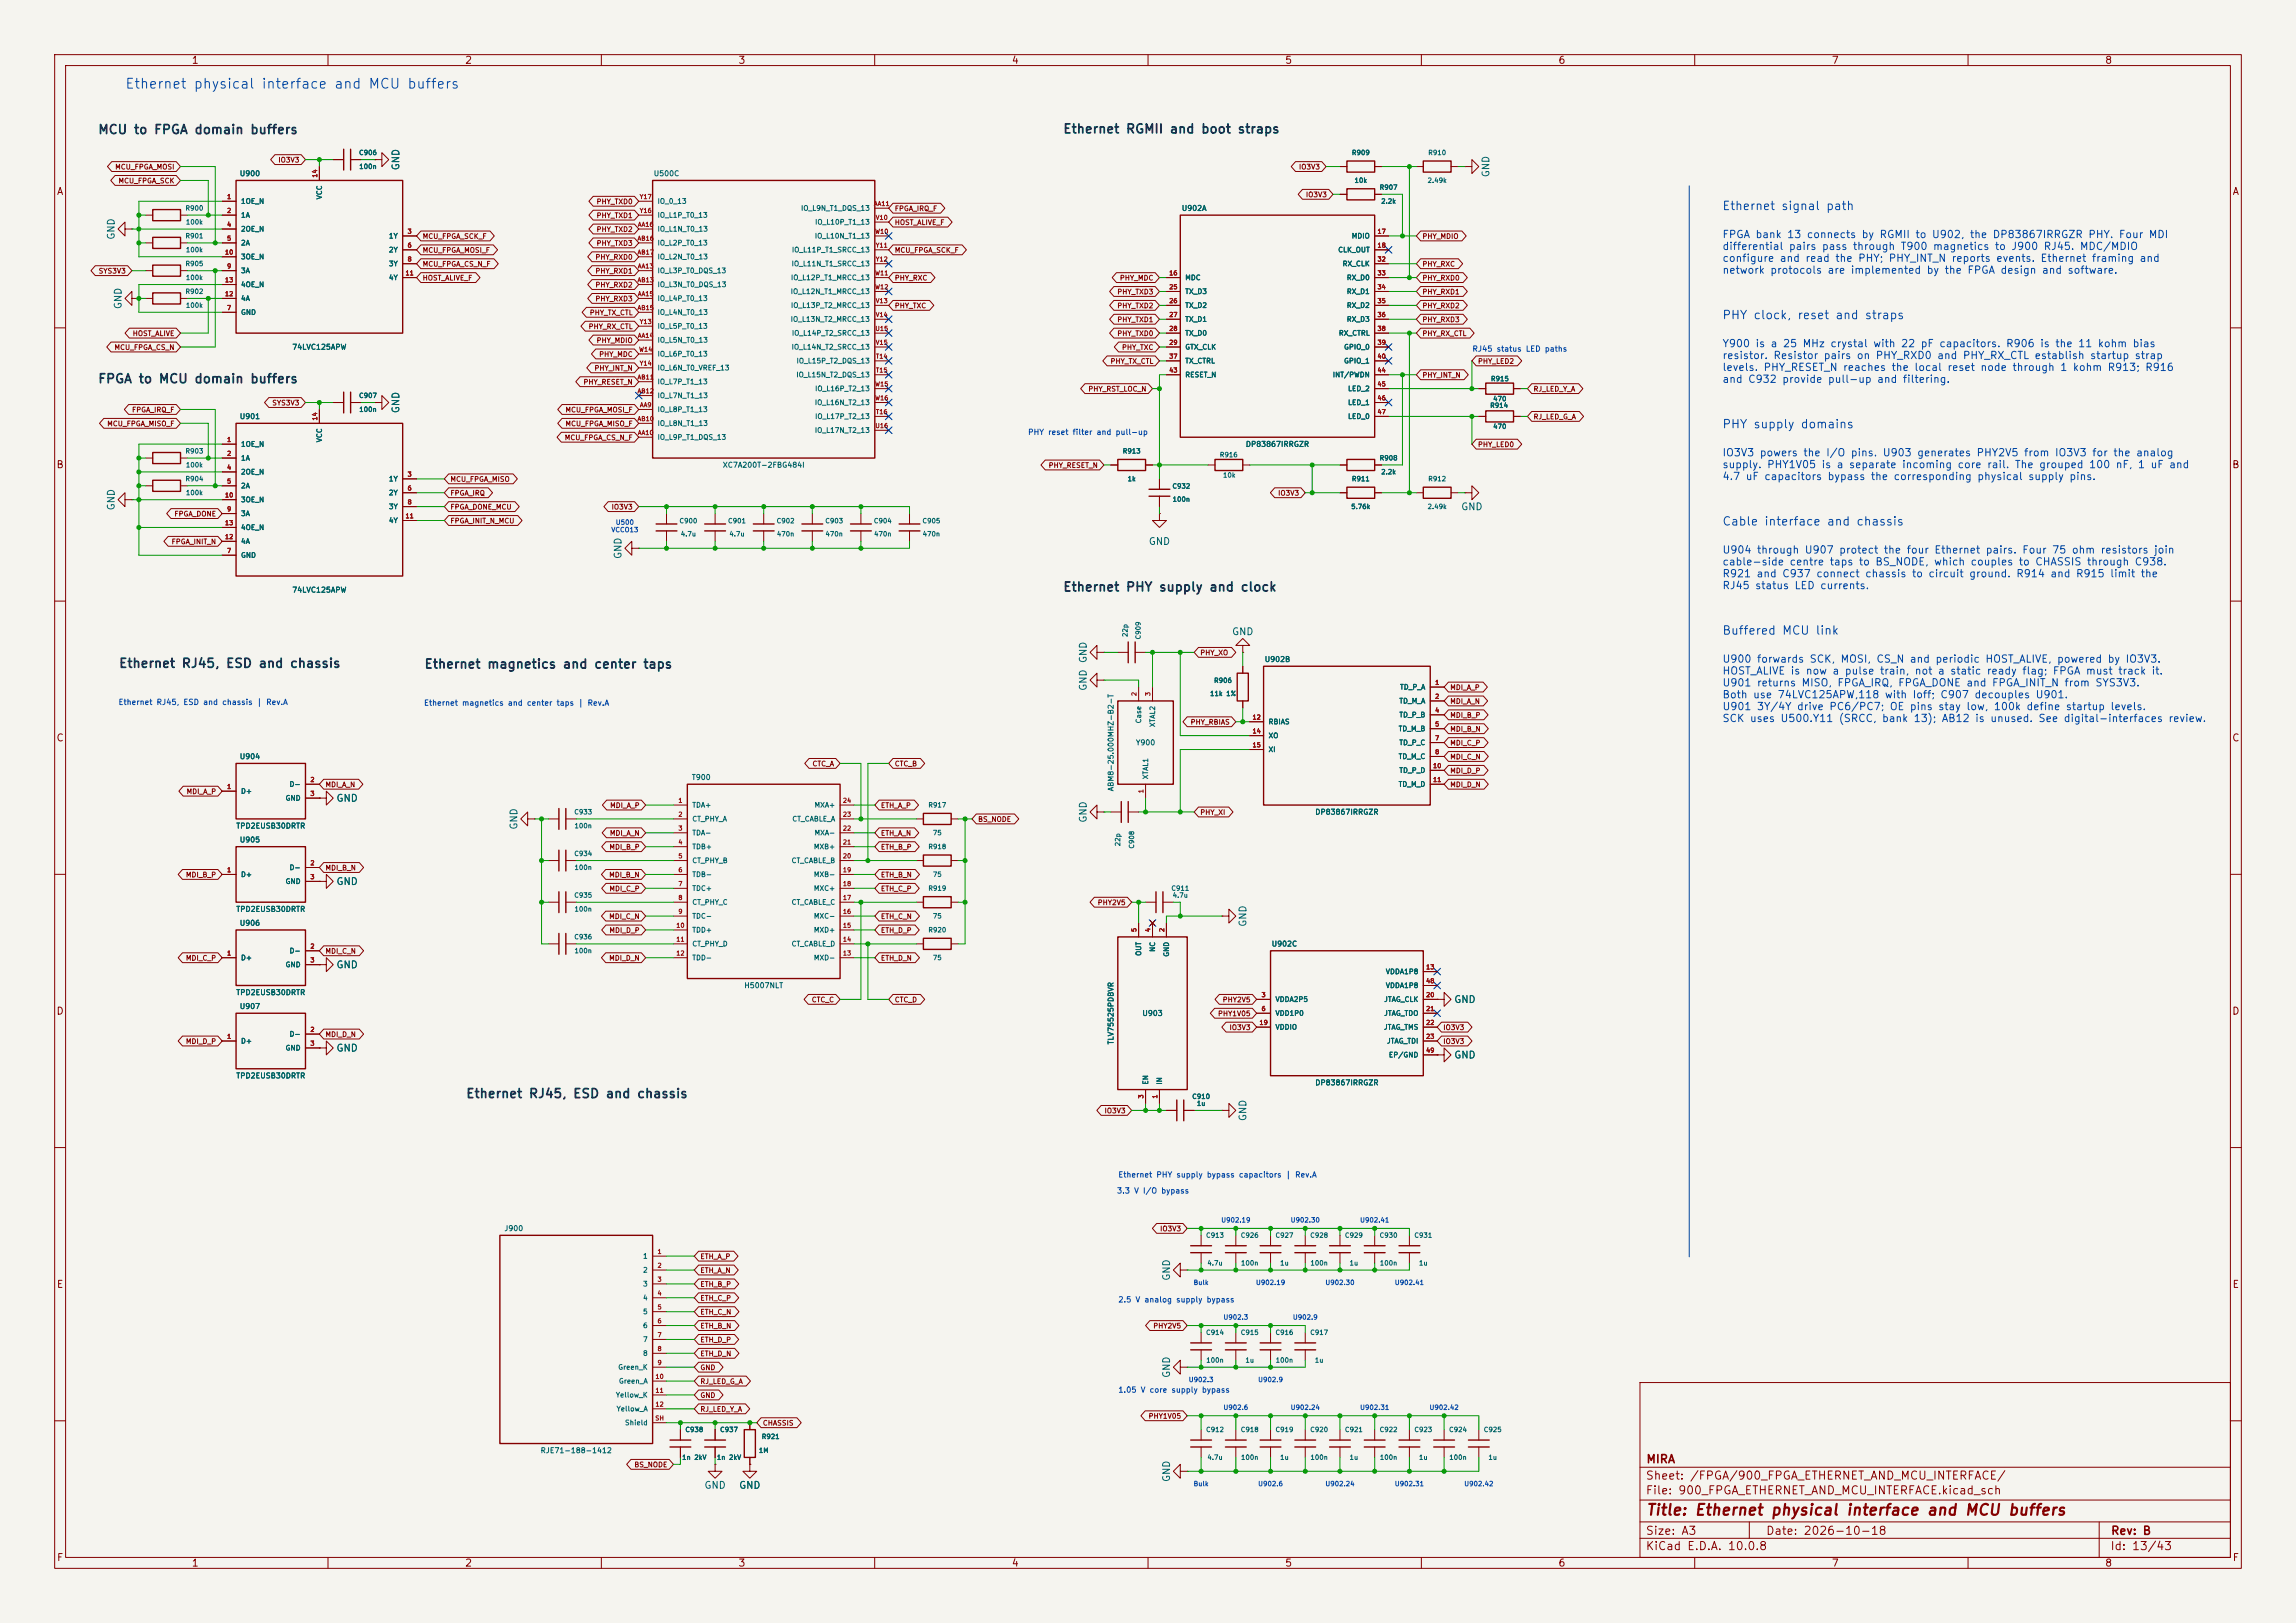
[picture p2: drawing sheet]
<svg xmlns="http://www.w3.org/2000/svg" width="420mm" height="297mm" viewBox="0 0 420 297" stroke-linecap="round" stroke-linejoin="round" font-family="sans-serif">
<defs><g id="words">
<text font-size="2" fill="#840000" x="301" y="277.8">Title: Ethernet physical interface and MCU buffers</text>
<text font-size="1.8" fill="#0046a0" x="22.8" y="16.7">Ethernet physical interface and MCU buffers</text>
<g font-size="1.6" fill="#192f48">
<text x="17.8" y="24.9">MCU to FPGA domain buffers</text>
<text x="194.4" y="24.8">Ethernet RGMII and boot straps</text>
<text x="17.8" y="70.5">FPGA to MCU domain buffers</text>
<text x="194.4" y="108.6">Ethernet PHY supply and clock</text>
<text x="21.6" y="122.6">Ethernet RJ45, ESD and chassis</text>
<text x="77.5" y="122.8">Ethernet magnetics and center taps</text>
<text x="85.1" y="201.4">Ethernet RJ45, ESD and chassis</text>
</g>
<g font-size="1.5" fill="#0046a0">
<text x="314.9" y="38.8">Ethernet signal path</text>
<text x="314.9" y="58.8">PHY clock, reset and straps</text>
<text x="314.9" y="78.8">PHY supply domains</text>
<text x="314.9" y="96.6">Cable interface and chassis</text>
<text x="314.9" y="116.5">Buffered MCU link</text>
</g>
<g font-size="1.5" fill="#840000">
<text x="301" y="268.1">MIRA</text>
<text x="300.9" y="273.8">File: 900_FPGA_ETHERNET_AND_MCU_INTERFACE.kicad_sch</text>
<text x="300.9" y="271.1">Sheet: /FPGA/900_FPGA_ETHERNET_AND_MCU_INTERFACE/</text>
<text x="300.9" y="281.2">Size: A3</text>
<text x="322.9" y="281.2">Date: 2026-10-18</text>
<text x="386" y="281.2">Rev: B</text>
<text x="300.9" y="284">KiCad E.D.A. 10.0.8</text>
<text x="385.9" y="284">Id: 13/43</text>
</g>
<g font-size="1.3" fill="#840000">
<text x="35" y="12">1</text>
<text x="85" y="12">2</text>
<text x="135" y="12">3</text>
<text x="185" y="12">4</text>
<text x="235" y="12">5</text>
<text x="285" y="12">6</text>
<text x="335" y="12">7</text>
<text x="385" y="12">8</text>
<text x="10.3" y="36">A</text>
<text x="408.3" y="36">A</text>
<text x="10.2" y="86">B</text>
<text x="408.2" y="86">B</text>
<text x="10.2" y="136">C</text>
<text x="408.2" y="136">C</text>
<text x="10.2" y="186">D</text>
<text x="408.2" y="186">D</text>
<text x="10.3" y="236">E</text>
<text x="408.3" y="236">E</text>
<text x="10.3" y="286">F</text>
<text x="35" y="287">1</text>
<text x="85" y="287">2</text>
<text x="135" y="287">3</text>
<text x="185" y="287">4</text>
<text x="235" y="287">5</text>
<text x="285" y="287">6</text>
<text x="335" y="287">7</text>
<text x="385" y="287">8</text>
<text x="408.3" y="286">F</text>
</g>
<g font-size="1.3" fill="#006464">
<text x="73.4" y="31.3" transform="rotate(-90 73.4 31.3)">GND</text>
<text x="272.7" y="32.5" transform="rotate(-90 272.7 32.5)">GND</text>
<text x="21.3" y="44" transform="rotate(-90 21.3 44)">GND</text>
<text x="22.6" y="56.7" transform="rotate(-90 22.6 56.7)">GND</text>
<text x="73.4" y="75.7" transform="rotate(-90 73.4 75.7)">GND</text>
<text x="21.3" y="93.5" transform="rotate(-90 21.3 93.5)">GND</text>
<text x="267.2" y="93.7">GND</text>
<text x="210" y="100">GND</text>
<text x="114" y="102.4" transform="rotate(-90 114 102.4)">GND</text>
<text x="225.3" y="116.5">GND</text>
<text x="199.1" y="121.4" transform="rotate(-90 199.1 121.4)">GND</text>
<text x="199.1" y="126.5" transform="rotate(-90 199.1 126.5)">GND</text>
<text x="61.4" y="147">GND</text>
<text x="94.9" y="151.9" transform="rotate(-90 94.9 151.9)">GND</text>
<text x="199.1" y="150.7" transform="rotate(-90 199.1 150.7)">GND</text>
<text x="61.4" y="162.3">GND</text>
<text x="228.3" y="169.7" transform="rotate(-90 228.3 169.7)">GND</text>
<text x="61.4" y="177.5">GND</text>
<text x="265.9" y="183.8">GND</text>
<text x="61.4" y="192.7">GND</text>
<text x="265.9" y="194">GND</text>
<text x="228.3" y="205.3" transform="rotate(-90 228.3 205.3)">GND</text>
<text x="214.3" y="234.5" transform="rotate(-90 214.3 234.5)">GND</text>
<text x="214.3" y="252.3" transform="rotate(-90 214.3 252.3)">GND</text>
<text x="128.7" y="272.7">GND</text>
<text x="135.1" y="272.7">GND</text>
<text x="214.3" y="271.3" transform="rotate(-90 214.3 271.3)">GND</text>
</g>
<g font-size="1.3" fill="#0046a0">
<text x="315" y="43.9">FPGA bank 13 connects by RGMII to U902, the DP83867IRRGZR PHY. Four MDI</text>
<text x="315" y="46.1">differential pairs pass through T900 magnetics to J900 RJ45. MDC/MDIO</text>
<text x="315" y="48.3">configure and read the PHY; PHY_INT_N reports events. Ethernet framing and</text>
<text x="315" y="50.4">network protocols are implemented by the FPGA design and software.</text>
<text x="315" y="63.9">Y900 is a 25 MHz crystal with 22 pF capacitors. R906 is the 11 kohm bias</text>
<text x="315" y="66">resistor. Resistor pairs on PHY_RXD0 and PHY_RX_CTL establish startup strap</text>
<text x="315" y="68.2">levels. PHY_RESET_N reaches the local reset node through 1 kohm R913; R916</text>
<text x="315" y="70.4">and C932 provide pull-up and filtering.</text>
<text x="315" y="83.8">IO3V3 powers the I/O pins. U903 generates PHY2V5 from IO3V3 for the analog</text>
<text x="315" y="86">supply. PHY1V05 is a separate incoming core rail. The grouped 100 nF, 1 uF and</text>
<text x="315" y="88.2">4.7 uF capacitors bypass the corresponding physical supply pins.</text>
<text x="315" y="101.6">U904 through U907 protect the four Ethernet pairs. Four 75 ohm resistors join</text>
<text x="315" y="103.8">cable-side centre taps to BS_NODE, which couples to CHASSIS through C938.</text>
<text x="315" y="106">R921 and C937 connect chassis to circuit ground. R914 and R915 limit the</text>
<text x="315" y="108.1">RJ45 status LED currents.</text>
<text x="315" y="121.6">U900 forwards SCK, MOSI, CS_N and periodic HOST_ALIVE, powered by IO3V3.</text>
<text x="315" y="123.8">HOST_ALIVE is now a pulse train, not a static ready flag; FPGA must track it.</text>
<text x="315" y="125.9">U901 returns MISO, FPGA_IRQ, FPGA_DONE and FPGA_INIT_N from SYS3V3.</text>
<text x="315" y="128.1">Both use 74LVC125APW,118 with Ioff; C907 decouples U901.</text>
<text x="315" y="130.3">U901 3Y/4Y drive PC6/PC7; OE pins stay low, 100k define startup levels.</text>
<text x="315" y="132.5">SCK uses U500.Y11 (SRCC, bank 13); AB12 is unused. See digital-interfaces review.</text>
</g>
<g font-size="1" fill="#006464">
<text x="43.8" y="32.5">U900</text>
<text x="119.5" y="32.5">U500C</text>
<text x="216.1" y="38.8">U902A</text>
<text x="53.4" y="64.2">74LVC125APW</text>
<text x="43.8" y="76.9">U901</text>
<text x="227.8" y="82">DP83867IRRGZR</text>
<text x="132.1" y="85.8">XC7A200T-2FBG484I</text>
<text x="53.4" y="108.7">74LVC125APW</text>
<text x="231.3" y="121.4">U902B</text>
<text x="207.7" y="136.6">Y900</text>
<text x="43.8" y="139.1">U904</text>
<text x="126.5" y="143">T900</text>
<text x="203.9" y="144.9" transform="rotate(-90 203.9 144.9)">ABM8-25.000MHZ-B2-T</text>
<text x="240.5" y="149.3">DP83867IRRGZR</text>
<text x="43.1" y="151.8">TPD2EUSB30DRTR</text>
<text x="43.8" y="154.4">U905</text>
<text x="43.1" y="167.1">TPD2EUSB30DRTR</text>
<text x="43.8" y="169.6">U906</text>
<text x="232.5" y="173.4">U902C</text>
<text x="43.1" y="182.3">TPD2EUSB30DRTR</text>
<text x="43.8" y="184.9">U907</text>
<text x="136.1" y="181.1">H5007NLT</text>
<text x="203.9" y="191.2" transform="rotate(-90 203.9 191.2)">TLV75525PDBVR</text>
<text x="208.9" y="186.1">U903</text>
<text x="43.1" y="197.6">TPD2EUSB30DRTR</text>
<text x="240.5" y="198.8">DP83867IRRGZR</text>
<text x="92.2" y="225.5">J900</text>
<text x="98.8" y="266.1">RJE71-188-1412</text>
</g>
<g font-size="1" fill="#0046be">
<text x="269.2" y="64.6">RJ45 status LED paths</text>
<text x="188" y="79.8">PHY reset filter and pull-up</text>
<text x="21.6" y="129.2">Ethernet RJ45, ESD and chassis | Rev.A</text>
<text x="77.5" y="129.4">Ethernet magnetics and center taps | Rev.A</text>
<text x="204.5" y="215.7">Ethernet PHY supply bypass capacitors | Rev.A</text>
<text x="204.2" y="218.7">3.3 V I/O bypass</text>
<text x="204.5" y="238.6">2.5 V analog supply bypass</text>
<text x="204.5" y="255.1">1.05 V core supply bypass</text>
</g>
<g font-size=".9" fill="#840000">
<text x="50.8" y="30">IO3V3</text>
<text x="21" y="31.2">MCU_FPGA_MOSI</text>
<text x="21.6" y="33.8">MCU_FPGA_SCK</text>
<text x="237.5" y="31.2">IO3V3</text>
<text x="109" y="37.6">PHY_TXD0</text>
<text x="109" y="40.1">PHY_TXD1</text>
<text x="163.6" y="38.8">FPGA_IRQ_F</text>
<text x="163.6" y="41.4">HOST_ALIVE_F</text>
<text x="238.8" y="36.3">IO3V3</text>
<text x="77.2" y="46.5">MCU_FPGA_MOSI_F</text>
<text x="77.2" y="43.9">MCU_FPGA_SCK_F</text>
<text x="108.8" y="47.7">PHY_RXD0</text>
<text x="109" y="45.2">PHY_TXD3</text>
<text x="109" y="42.7">PHY_TXD2</text>
<text x="163.6" y="46.5">MCU_FPGA_SCK_F</text>
<text x="260.1" y="43.9">PHY_MDIO</text>
<text x="18" y="50.3">SYS3V3</text>
<text x="77.2" y="51.5">HOST_ALIVE_F</text>
<text x="77.2" y="49">MCU_FPGA_CS_N_F</text>
<text x="108.8" y="50.3">PHY_RXD1</text>
<text x="108.8" y="52.8">PHY_RXD2</text>
<text x="163.6" y="51.5">PHY_RXC</text>
<text x="204.8" y="51.5">PHY_MDC</text>
<text x="260.1" y="49">PHY_RXC</text>
<text x="260.1" y="51.5">PHY_RXD0</text>
<text x="107.8" y="57.9">PHY_TX_CTL</text>
<text x="108.8" y="55.4">PHY_RXD3</text>
<text x="163.6" y="56.6">PHY_TXC</text>
<text x="204.3" y="59.2">PHY_TXD1</text>
<text x="204.3" y="56.6">PHY_TXD2</text>
<text x="204.3" y="54.1">PHY_TXD3</text>
<text x="260.1" y="59.2">PHY_RXD3</text>
<text x="260.1" y="54.1">PHY_RXD1</text>
<text x="260.1" y="56.6">PHY_RXD2</text>
<text x="20.8" y="64.2">MCU_FPGA_CS_N</text>
<text x="24.2" y="61.7">HOST_ALIVE</text>
<text x="107.6" y="60.4">PHY_RX_CTL</text>
<text x="109" y="63">PHY_MDIO</text>
<text x="109.5" y="65.5">PHY_MDC</text>
<text x="204.3" y="61.7">PHY_TXD0</text>
<text x="205.1" y="64.2">PHY_TXC</text>
<text x="260.1" y="61.7">PHY_RX_CTL</text>
<text x="106.6" y="70.6">PHY_RESET_N</text>
<text x="108.7" y="68.1">PHY_INT_N</text>
<text x="199" y="71.9">PHY_RST_LOC_N</text>
<text x="203" y="66.8">PHY_TX_CTL</text>
<text x="260.1" y="69.3">PHY_INT_N</text>
<text x="270.3" y="66.8">PHY_LED2</text>
<text x="280.4" y="71.9">RJ_LED_Y_A</text>
<text x="24.1" y="75.7">FPGA_IRQ_F</text>
<text x="49.7" y="74.4">SYS3V3</text>
<text x="103.3" y="75.7">MCU_FPGA_MOSI_F</text>
<text x="280.4" y="76.9">RJ_LED_G_A</text>
<text x="19.5" y="78.2">MCU_FPGA_MISO_F</text>
<text x="103.2" y="80.8">MCU_FPGA_CS_N_F</text>
<text x="103.3" y="78.2">MCU_FPGA_MISO_F</text>
<text x="270.3" y="82">PHY_LED0</text>
<text x="82.3" y="88.4">MCU_FPGA_MISO</text>
<text x="191.7" y="85.8">PHY_RESET_N</text>
<text x="31.8" y="94.7">FPGA_DONE</text>
<text x="82.3" y="90.9">FPGA_IRQ</text>
<text x="82.3" y="96">FPGA_INIT_N_MCU</text>
<text x="82.3" y="93.5">FPGA_DONE_MCU</text>
<text x="111.8" y="93.5">IO3V3</text>
<text x="233.7" y="90.9">IO3V3</text>
<text x="31.3" y="99.8">FPGA_INIT_N</text>
<text x="219.5" y="120.1">PHY_XO</text>
<text x="265.2" y="129">MDI_A_N</text>
<text x="265.2" y="126.5">MDI_A_P</text>
<text x="265.2" y="131.6">MDI_B_P</text>
<text x="217.7" y="132.8">PHY_RBIAS</text>
<text x="265.2" y="136.6">MDI_C_P</text>
<text x="265.2" y="134.1">MDI_B_N</text>
<text x="148.5" y="140.4">CTC_A</text>
<text x="163.6" y="140.4">CTC_B</text>
<text x="265.2" y="141.7">MDI_D_P</text>
<text x="265.2" y="139.2">MDI_C_N</text>
<text x="34" y="145.5">MDI_A_P</text>
<text x="59.4" y="144.3">MDI_A_N</text>
<text x="111.5" y="148.1">MDI_A_P</text>
<text x="161" y="148.1">ETH_A_P</text>
<text x="219.5" y="149.3">PHY_XI</text>
<text x="265.2" y="144.3">MDI_D_N</text>
<text x="111.4" y="155.7">MDI_B_P</text>
<text x="111.5" y="153.1">MDI_A_N</text>
<text x="161" y="155.7">ETH_B_P</text>
<text x="161" y="153.1">ETH_A_N</text>
<text x="178.8" y="150.6">BS_NODE</text>
<text x="33.9" y="160.8">MDI_B_P</text>
<text x="59.4" y="159.5">MDI_B_N</text>
<text x="111.3" y="160.8">MDI_B_N</text>
<text x="161" y="160.8">ETH_B_N</text>
<text x="111.4" y="163.3">MDI_C_P</text>
<text x="161" y="163.3">ETH_C_P</text>
<text x="200.7" y="165.8">PHY2V5</text>
<text x="111.3" y="168.4">MDI_C_N</text>
<text x="111.4" y="170.9">MDI_D_P</text>
<text x="161" y="170.9">ETH_D_P</text>
<text x="161" y="168.4">ETH_C_N</text>
<text x="33.9" y="176">MDI_C_P</text>
<text x="59.4" y="174.7">MDI_C_N</text>
<text x="111.3" y="176">MDI_D_N</text>
<text x="161" y="176">ETH_D_N</text>
<text x="148.4" y="183.6">CTC_C</text>
<text x="163.6" y="183.6">CTC_D</text>
<text x="223.6" y="183.6">PHY2V5</text>
<text x="33.9" y="191.2">MDI_D_P</text>
<text x="59.4" y="190">MDI_D_N</text>
<text x="222.7" y="186.2">PHY1V05</text>
<text x="224.8" y="188.7">IO3V3</text>
<text x="263.9" y="191.2">IO3V3</text>
<text x="263.9" y="188.7">IO3V3</text>
<text x="202" y="203.9">IO3V3</text>
<text x="212.1" y="225.5">IO3V3</text>
<text x="128" y="233.2">ETH_A_N</text>
<text x="128" y="230.6">ETH_A_P</text>
<text x="128" y="235.7">ETH_B_P</text>
<text x="128" y="238.2">ETH_C_P</text>
<text x="128" y="245.9">ETH_D_P</text>
<text x="128" y="240.8">ETH_C_N</text>
<text x="128" y="243.3">ETH_B_N</text>
<text x="210.9" y="243.3">PHY2V5</text>
<text x="128" y="250.9">GND</text>
<text x="128" y="248.4">ETH_D_N</text>
<text x="128" y="253.5">RJ_LED_G_A</text>
<text x="128" y="256">GND</text>
<text x="128" y="258.6">RJ_LED_Y_A</text>
<text x="139.5" y="261.1">CHASSIS</text>
<text x="210" y="259.8">PHY1V05</text>
<text x="115.9" y="268.7">BS_NODE</text>
</g>
<g font-size=".9" fill="#006464">
<text x="65.6" y="28.6">C906</text>
<text x="247.2" y="28.6">R909</text>
<text x="261.2" y="28.6">R910</text>
<text x="65.6" y="31.1">100n</text>
<text x="247.7" y="33.7">10k</text>
<text x="252.3" y="34.9">R907</text>
<text x="261" y="33.7">2.49k</text>
<text x="33.8" y="38.7">R900</text>
<text x="33.9" y="41.3">100k</text>
<text x="44" y="37.5">1OE_N</text>
<text x="44" y="40.1">1A</text>
<text x="59.1" y="36.6" transform="rotate(-90 59.1 36.6)">VCC</text>
<text x="120.2" y="40.1">IO_L1P_T0_13</text>
<text x="120.2" y="37.5">IO_0_13</text>
<text x="146.4" y="38.8">IO_L9N_T1_DQS_13</text>
<text x="149" y="41.3">IO_L10P_T1_13</text>
<text x="252.6" y="37.5">2.2k</text>
<text x="33.8" y="43.8">R901</text>
<text x="33.9" y="46.4">100k</text>
<text x="44" y="42.6">2OE_N</text>
<text x="44" y="45.1">2A</text>
<text x="44" y="47.7">3OE_N</text>
<text x="71" y="43.9">1Y</text>
<text x="71" y="46.4">2Y</text>
<text x="120.2" y="42.6">IO_L1N_T0_13</text>
<text x="120.2" y="45.1">IO_L2P_T0_13</text>
<text x="120.2" y="47.7">IO_L2N_T0_13</text>
<text x="144.8" y="46.4">IO_L11P_T1_SRCC_13</text>
<text x="149" y="43.9">IO_L10N_T1_13</text>
<text x="244.7" y="46.4">CLK_OUT</text>
<text x="247.2" y="43.9">MDIO</text>
<text x="33.8" y="54">R902</text>
<text x="33.8" y="48.9">R905</text>
<text x="33.9" y="51.4">100k</text>
<text x="44" y="50.2">3A</text>
<text x="44" y="52.8">4OE_N</text>
<text x="71" y="48.9">3Y</text>
<text x="71" y="51.5">4Y</text>
<text x="120.2" y="50.2">IO_L3P_T0_DQS_13</text>
<text x="120.2" y="52.8">IO_L3N_T0_DQS_13</text>
<text x="144.6" y="51.5">IO_L12P_T1_MRCC_13</text>
<text x="144.7" y="48.9">IO_L11N_T1_SRCC_13</text>
<text x="216.7" y="51.5">MDC</text>
<text x="245.5" y="48.9">RX_CLK</text>
<text x="246.3" y="51.5">RX_D0</text>
<text x="33.9" y="56.5">100k</text>
<text x="44" y="57.8">GND</text>
<text x="44" y="55.3">4A</text>
<text x="120.2" y="55.3">IO_L4P_T0_13</text>
<text x="120.2" y="57.8">IO_L4N_T0_13</text>
<text x="144.5" y="59.1">IO_L13N_T2_MRCC_13</text>
<text x="144.5" y="54">IO_L12N_T1_MRCC_13</text>
<text x="144.6" y="56.6">IO_L13P_T2_MRCC_13</text>
<text x="216.7" y="54">TX_D3</text>
<text x="216.7" y="56.6">TX_D2</text>
<text x="216.7" y="59.1">TX_D1</text>
<text x="246.3" y="54">RX_D1</text>
<text x="246.3" y="56.6">RX_D2</text>
<text x="246.3" y="59.1">RX_D3</text>
<text x="120.2" y="62.9">IO_L5N_T0_13</text>
<text x="120.2" y="65.5">IO_L6P_T0_13</text>
<text x="120.2" y="60.4">IO_L5P_T0_13</text>
<text x="144.7" y="64.2">IO_L14N_T2_SRCC_13</text>
<text x="144.8" y="61.6">IO_L14P_T2_SRCC_13</text>
<text x="216.7" y="61.6">TX_D0</text>
<text x="216.7" y="64.2">GTX_CLK</text>
<text x="244.8" y="61.6">RX_CTRL</text>
<text x="245.8" y="64.2">GPIO_0</text>
<text x="120.2" y="70.5">IO_L7P_T1_13</text>
<text x="120.2" y="68">IO_L6N_T0_VREF_13</text>
<text x="145.6" y="69.3">IO_L15N_T2_DQS_13</text>
<text x="145.6" y="66.7">IO_L15P_T2_DQS_13</text>
<text x="149" y="71.8">IO_L16P_T2_13</text>
<text x="216.7" y="66.7">TX_CTRL</text>
<text x="216.7" y="69.3">RESET_N</text>
<text x="243.7" y="69.3">INT/PWDN</text>
<text x="245.8" y="66.7">GPIO_1</text>
<text x="246.5" y="71.8">LED_2</text>
<text x="272.6" y="70">R915</text>
<text x="65.6" y="73">C907</text>
<text x="65.6" y="75.6">100n</text>
<text x="120.2" y="75.6">IO_L8P_T1_13</text>
<text x="120.2" y="73.1">IO_L7N_T1_13</text>
<text x="149" y="74.3">IO_L16N_T2_13</text>
<text x="149" y="76.9">IO_L17P_T2_13</text>
<text x="246.5" y="74.3">LED_1</text>
<text x="246.5" y="76.9">LED_0</text>
<text x="272.5" y="74.8">R914</text>
<text x="273" y="73.6">470</text>
<text x="33.8" y="83.2">R903</text>
<text x="44" y="82">1OE_N</text>
<text x="59.1" y="81" transform="rotate(-90 59.1 81)">VCC</text>
<text x="120.2" y="80.7">IO_L9P_T1_DQS_13</text>
<text x="120.2" y="78.2">IO_L8N_T1_13</text>
<text x="149" y="79.4">IO_L17N_T2_13</text>
<text x="205.3" y="83.2">R913</text>
<text x="223" y="83.9">R916</text>
<text x="273" y="78.7">470</text>
<text x="33.8" y="88.3">R904</text>
<text x="33.9" y="85.7">100k</text>
<text x="44" y="84.5">1A</text>
<text x="44" y="87">2OE_N</text>
<text x="44" y="89.6">2A</text>
<text x="71" y="88.3">1Y</text>
<text x="206.2" y="88.3">1k</text>
<text x="214.4" y="89.6">C932</text>
<text x="223.6" y="87.6">10k</text>
<text x="247.2" y="88.3">R911</text>
<text x="252.3" y="84.5">R908</text>
<text x="252.6" y="87">2.2k</text>
<text x="261.2" y="88.3">R912</text>
<text x="33.9" y="90.8">100k</text>
<text x="44" y="94.7">3A</text>
<text x="44" y="92.1">3OE_N</text>
<text x="71" y="90.9">2Y</text>
<text x="71" y="93.4">3Y</text>
<text x="71" y="95.9">4Y</text>
<text x="124.2" y="96">C900</text>
<text x="133.1" y="96">C901</text>
<text x="142" y="96">C902</text>
<text x="150.9" y="96">C903</text>
<text x="159.8" y="96">C904</text>
<text x="168.6" y="96">C905</text>
<text x="214.4" y="92">100n</text>
<text x="247.1" y="93.4">5.76k</text>
<text x="261" y="93.4">2.49k</text>
<text x="44" y="99.7">4A</text>
<text x="44" y="97.2">4OE_N</text>
<text x="124.4" y="98.4">4.7u</text>
<text x="133.3" y="98.4">4.7u</text>
<text x="142" y="98.4">470n</text>
<text x="150.9" y="98.4">470n</text>
<text x="159.8" y="98.4">470n</text>
<text x="168.7" y="98.4">470n</text>
<text x="44" y="102.3">GND</text>
<text x="206.5" y="116.7" transform="rotate(-90 206.5 116.7)">22p</text>
<text x="208.9" y="117.1" transform="rotate(-90 208.9 117.1)">C909</text>
<text x="222" y="125.2">R906</text>
<text x="221.3" y="127.6">11k 1%</text>
<text x="255.9" y="129">TD_M_A</text>
<text x="255.9" y="131.5">TD_P_B</text>
<text x="256" y="126.4">TD_P_A</text>
<text x="209" y="132.5" transform="rotate(-90 209 132.5)">Case</text>
<text x="211.5" y="133.2" transform="rotate(-90 211.5 133.2)">XTAL2</text>
<text x="232" y="132.8">RBIAS</text>
<text x="232" y="135.3">XO</text>
<text x="232" y="137.8">XI</text>
<text x="255.7" y="134">TD_M_B</text>
<text x="255.9" y="136.6">TD_P_C</text>
<text x="210.2" y="142.7" transform="rotate(-90 210.2 142.7)">XTAL1</text>
<text x="255.7" y="139.1">TD_M_C</text>
<text x="255.9" y="141.7">TD_P_D</text>
<text x="44" y="145.5">D+</text>
<text x="52.1" y="146.7">GND</text>
<text x="52.9" y="144.2">D-</text>
<text x="105" y="149.2">C933</text>
<text x="126.5" y="148">TDA+</text>
<text x="148.9" y="148">MXA+</text>
<text x="169.7" y="148">R917</text>
<text x="255.7" y="144.2">TD_M_D</text>
<text x="105" y="151.8">100n</text>
<text x="126.5" y="150.5">CT_PHY_A</text>
<text x="126.5" y="153.1">TDA-</text>
<text x="126.5" y="155.6">TDB+</text>
<text x="144.8" y="150.5">CT_CABLE_A</text>
<text x="148.8" y="155.6">MXB+</text>
<text x="148.9" y="153.1">MXA-</text>
<text x="169.7" y="155.6">R918</text>
<text x="170.6" y="153">75</text>
<text x="205.1" y="154.9" transform="rotate(-90 205.1 154.9)">22p</text>
<text x="207.7" y="155.4" transform="rotate(-90 207.7 155.4)">C908</text>
<text x="44" y="160.7">D+</text>
<text x="52.1" y="162">GND</text>
<text x="52.9" y="159.4">D-</text>
<text x="105" y="156.9">C934</text>
<text x="105" y="159.4">100n</text>
<text x="126.5" y="158.2">CT_PHY_B</text>
<text x="126.5" y="160.7">TDB-</text>
<text x="144.7" y="158.2">CT_CABLE_B</text>
<text x="148.8" y="160.7">MXB-</text>
<text x="170.6" y="160.7">75</text>
<text x="105" y="164.5">C935</text>
<text x="105" y="167">100n</text>
<text x="126.5" y="163.2">TDC+</text>
<text x="126.5" y="165.8">CT_PHY_C</text>
<text x="144.7" y="165.8">CT_CABLE_C</text>
<text x="148.8" y="163.2">MXC+</text>
<text x="169.7" y="163.2">R919</text>
<text x="214.2" y="163.2">C911</text>
<text x="214.4" y="164.5">4.7u</text>
<text x="105" y="172.1">C936</text>
<text x="126.5" y="168.3">TDC-</text>
<text x="126.5" y="170.9">TDD+</text>
<text x="126.5" y="173.4">CT_PHY_D</text>
<text x="144.7" y="173.4">CT_CABLE_D</text>
<text x="148.8" y="170.9">MXD+</text>
<text x="148.8" y="168.3">MXC-</text>
<text x="169.7" y="170.8">R920</text>
<text x="170.6" y="168.3">75</text>
<text x="44" y="175.9">D+</text>
<text x="52.1" y="177.2">GND</text>
<text x="52.9" y="174.7">D-</text>
<text x="105" y="174.6">100n</text>
<text x="126.5" y="175.9">TDD-</text>
<text x="148.8" y="175.9">MXD-</text>
<text x="170.6" y="175.9">75</text>
<text x="209" y="175" transform="rotate(-90 209 175)">OUT</text>
<text x="211.5" y="174.3" transform="rotate(-90 211.5 174.3)">NC</text>
<text x="214" y="175.2" transform="rotate(-90 214 175.2)">GND</text>
<text x="253.4" y="178.5">VDDA1P8</text>
<text x="233.2" y="183.6">VDDA2P5</text>
<text x="253.1" y="183.6">JTAG_CLK</text>
<text x="253.4" y="181">VDDA1P8</text>
<text x="44" y="191.2">D+</text>
<text x="52.9" y="189.9">D-</text>
<text x="233.2" y="186.1">VDD1P0</text>
<text x="233.2" y="188.6">VDDIO</text>
<text x="253.1" y="188.6">JTAG_TMS</text>
<text x="253.1" y="186.1">JTAG_TDO</text>
<text x="253.6" y="191.2">JTAG_TDI</text>
<text x="52.1" y="192.5">GND</text>
<text x="254" y="193.7">EP/GND</text>
<text x="210.2" y="198.6" transform="rotate(-90 210.2 198.6)">EN</text>
<text x="212.8" y="198.6" transform="rotate(-90 212.8 198.6)">IN</text>
<text x="218" y="201.3">C910</text>
<text x="218.8" y="202.6">1u</text>
<text x="220.5" y="226.7">C913</text>
<text x="226.9" y="226.7">C926</text>
<text x="233.2" y="226.7">C927</text>
<text x="239.6" y="226.7">C928</text>
<text x="245.9" y="226.7">C929</text>
<text x="252.3" y="226.7">C930</text>
<text x="258.6" y="226.7">C931</text>
<text x="117.5" y="230.6">1</text>
<text x="117.5" y="233.1">2</text>
<text x="220.8" y="231.8">4.7u</text>
<text x="226.9" y="231.8">100n</text>
<text x="234.1" y="231.8">1u</text>
<text x="239.6" y="231.8">100n</text>
<text x="246.8" y="231.8">1u</text>
<text x="252.3" y="231.8">100n</text>
<text x="259.5" y="231.8">1u</text>
<text x="117.5" y="235.6">3</text>
<text x="117.5" y="238.2">4</text>
<text x="117.5" y="240.7">5</text>
<text x="117.5" y="243.3">6</text>
<text x="117.5" y="245.8">7</text>
<text x="220.5" y="244.5">C914</text>
<text x="226.9" y="244.5">C915</text>
<text x="233.2" y="244.5">C916</text>
<text x="239.6" y="244.5">C917</text>
<text x="113" y="250.9">Green_K</text>
<text x="117.5" y="248.3">8</text>
<text x="220.6" y="249.6">100n</text>
<text x="227.7" y="249.6">1u</text>
<text x="233.3" y="249.6">100n</text>
<text x="240.4" y="249.6">1u</text>
<text x="112.6" y="256">Yellow_K</text>
<text x="113.1" y="253.4">Green_A</text>
<text x="112.7" y="258.5">Yellow_A</text>
<text x="114.2" y="261">Shield</text>
<text x="125.3" y="262.3">C938</text>
<text x="131.6" y="262.3">C937</text>
<text x="139.2" y="263.5">R921</text>
<text x="220.5" y="262.3">C912</text>
<text x="226.9" y="262.3">C918</text>
<text x="233.2" y="262.3">C919</text>
<text x="239.6" y="262.3">C920</text>
<text x="245.9" y="262.3">C921</text>
<text x="252.3" y="262.3">C922</text>
<text x="258.6" y="262.3">C923</text>
<text x="265" y="262.3">C924</text>
<text x="271.3" y="262.3">C925</text>
<text x="124.7" y="267.3">1n 2kV</text>
<text x="131" y="267.3">1n 2kV</text>
<text x="138.7" y="266.1">1M</text>
<text x="220.8" y="267.3">4.7u</text>
<text x="226.9" y="267.3">100n</text>
<text x="234.1" y="267.3">1u</text>
<text x="239.6" y="267.3">100n</text>
<text x="246.8" y="267.3">1u</text>
<text x="252.3" y="267.3">100n</text>
<text x="259.5" y="267.3">1u</text>
<text x="265" y="267.3">100n</text>
<text x="272.2" y="267.3">1u</text>
</g>
<g font-size=".9" fill="#0046be">
<text x="111.7" y="97.6">VCCO13</text>
<text x="112.6" y="96.2">U500</text>
<text x="223.3" y="223.9">U902.19</text>
<text x="236" y="223.9">U902.30</text>
<text x="248.7" y="223.9">U902.41</text>
<text x="218.2" y="235.3">Bulk</text>
<text x="229.7" y="235.3">U902.19</text>
<text x="242.4" y="235.3">U902.30</text>
<text x="255.1" y="235.3">U902.41</text>
<text x="223.7" y="241.7">U902.3</text>
<text x="236.4" y="241.7">U902.9</text>
<text x="217.4" y="253.1">U902.3</text>
<text x="230.1" y="253.1">U902.9</text>
<text x="223.7" y="258.2">U902.6</text>
<text x="236" y="258.2">U902.24</text>
<text x="248.7" y="258.2">U902.31</text>
<text x="261.4" y="258.2">U902.42</text>
<text x="218.2" y="272.2">Bulk</text>
<text x="230.1" y="272.2">U902.6</text>
<text x="242.4" y="272.2">U902.24</text>
<text x="255.1" y="272.2">U902.31</text>
<text x="267.8" y="272.2">U902.42</text>
</g>
<g font-size=".8" fill="#a90000">
<text x="58.2" y="32.6" transform="rotate(-90 58.2 32.6)">14</text>
<text x="41.4" y="36.6">1</text>
<text x="41.4" y="39.2">2</text>
<text x="41.4" y="41.7">4</text>
<text x="116.6" y="41.7">AA16</text>
<text x="116.9" y="39.2">Y16</text>
<text x="116.9" y="36.6">Y17</text>
<text x="159.8" y="37.9">AA11</text>
<text x="160.1" y="40.4">V10</text>
<text x="41.1" y="46.8">10</text>
<text x="41.4" y="44.2">5</text>
<text x="74.5" y="43">3</text>
<text x="74.5" y="45.5">6</text>
<text x="116.5" y="44.2">AB16</text>
<text x="116.5" y="46.8">AB17</text>
<text x="160" y="43">W10</text>
<text x="160.1" y="45.5">Y11</text>
<text x="251.9" y="43">17</text>
<text x="251.9" y="45.5">18</text>
<text x="41.1" y="51.9">13</text>
<text x="41.4" y="49.3">9</text>
<text x="74.1" y="50.6">11</text>
<text x="74.5" y="48">8</text>
<text x="116.5" y="51.9">AB13</text>
<text x="116.6" y="49.3">AA13</text>
<text x="160" y="50.6">W11</text>
<text x="160" y="53.1">W12</text>
<text x="160.1" y="48">Y12</text>
<text x="213.8" y="50.6">16</text>
<text x="213.8" y="53.1">25</text>
<text x="251.9" y="48">32</text>
<text x="251.9" y="50.6">33</text>
<text x="251.9" y="53.1">34</text>
<text x="41.1" y="54.4">12</text>
<text x="41.4" y="56.9">7</text>
<text x="116.5" y="56.9">AB15</text>
<text x="116.6" y="54.4">AA15</text>
<text x="116.9" y="59.5">Y13</text>
<text x="160.1" y="55.7">V13</text>
<text x="160.1" y="58.2">V14</text>
<text x="213.8" y="55.7">26</text>
<text x="213.8" y="58.2">27</text>
<text x="251.9" y="55.7">35</text>
<text x="251.9" y="58.2">36</text>
<text x="116.6" y="62">AA14</text>
<text x="116.8" y="64.6">W14</text>
<text x="160" y="60.7">U15</text>
<text x="160.1" y="63.3">V15</text>
<text x="160.1" y="65.8">T14</text>
<text x="213.8" y="60.7">28</text>
<text x="213.8" y="63.3">29</text>
<text x="213.8" y="65.8">37</text>
<text x="251.9" y="60.7">38</text>
<text x="251.9" y="63.3">39</text>
<text x="251.9" y="65.8">40</text>
<text x="116.5" y="69.6">AB11</text>
<text x="116.9" y="67.1">Y14</text>
<text x="160" y="70.9">W15</text>
<text x="160.1" y="68.4">T15</text>
<text x="213.8" y="68.4">43</text>
<text x="251.9" y="68.4">44</text>
<text x="251.9" y="70.9">45</text>
<text x="58.2" y="77" transform="rotate(-90 58.2 77)">14</text>
<text x="116.5" y="77.3">AB10</text>
<text x="116.5" y="72.2">AB12</text>
<text x="117" y="74.7">AA9</text>
<text x="160" y="73.4">W16</text>
<text x="160.1" y="76">T16</text>
<text x="251.9" y="73.4">46</text>
<text x="251.9" y="76">47</text>
<text x="41.4" y="81.1">1</text>
<text x="41.4" y="83.6">2</text>
<text x="116.6" y="79.8">AA10</text>
<text x="160" y="78.5">U16</text>
<text x="41.4" y="86.1">4</text>
<text x="41.4" y="88.7">5</text>
<text x="74.5" y="87.4">3</text>
<text x="74.5" y="90">6</text>
<text x="41.1" y="91.2">10</text>
<text x="41.4" y="93.8">9</text>
<text x="74.1" y="95">11</text>
<text x="74.5" y="92.5">8</text>
<text x="41.1" y="98.8">12</text>
<text x="41.1" y="96.3">13</text>
<text x="41.4" y="101.4">7</text>
<text x="262.4" y="125.5">1</text>
<text x="208.1" y="127.5" transform="rotate(-90 208.1 127.5)">2</text>
<text x="210.6" y="127.5" transform="rotate(-90 210.6 127.5)">3</text>
<text x="229" y="131.9">12</text>
<text x="262.4" y="128.1">2</text>
<text x="262.4" y="130.6">4</text>
<text x="229" y="134.4">14</text>
<text x="229" y="136.9">15</text>
<text x="262.4" y="133.1">5</text>
<text x="262.4" y="135.7">7</text>
<text x="56.7" y="143.3">2</text>
<text x="262" y="140.8">10</text>
<text x="262" y="143.3">11</text>
<text x="262.4" y="138.2">8</text>
<text x="41.4" y="144.6">1</text>
<text x="56.7" y="145.8">3</text>
<text x="124" y="147.1">1</text>
<text x="124" y="149.6">2</text>
<text x="154.1" y="149.6">23</text>
<text x="154.1" y="147.1">24</text>
<text x="209.3" y="145.2" transform="rotate(-90 209.3 145.2)">1</text>
<text x="124" y="152.2">3</text>
<text x="124" y="154.7">4</text>
<text x="154.1" y="154.7">21</text>
<text x="154.1" y="152.2">22</text>
<text x="41.4" y="159.8">1</text>
<text x="56.7" y="158.5">2</text>
<text x="56.7" y="161.1">3</text>
<text x="124" y="157.3">5</text>
<text x="124" y="159.8">6</text>
<text x="154.1" y="159.8">19</text>
<text x="154.1" y="157.3">20</text>
<text x="124" y="162.3">7</text>
<text x="124" y="164.9">8</text>
<text x="124" y="167.4">9</text>
<text x="154.1" y="167.4">16</text>
<text x="154.1" y="164.9">17</text>
<text x="154.1" y="162.3">18</text>
<text x="56.7" y="173.8">2</text>
<text x="123.6" y="170">10</text>
<text x="123.6" y="172.5">11</text>
<text x="154.1" y="172.5">14</text>
<text x="154.1" y="170">15</text>
<text x="208.1" y="170.6" transform="rotate(-90 208.1 170.6)">5</text>
<text x="210.6" y="170.6" transform="rotate(-90 210.6 170.6)">4</text>
<text x="213.1" y="170.6" transform="rotate(-90 213.1 170.6)">2</text>
<text x="41.4" y="175">1</text>
<text x="56.7" y="176.3">3</text>
<text x="123.6" y="175">12</text>
<text x="154.1" y="175">13</text>
<text x="260.8" y="177.6">13</text>
<text x="230.7" y="182.7">3</text>
<text x="230.7" y="185.2">6</text>
<text x="260.8" y="182.7">20</text>
<text x="260.8" y="185.2">21</text>
<text x="260.8" y="180.1">48</text>
<text x="41.4" y="190.3">1</text>
<text x="56.7" y="189">2</text>
<text x="56.7" y="191.6">3</text>
<text x="230.3" y="187.7">19</text>
<text x="260.8" y="187.7">22</text>
<text x="260.8" y="190.3">23</text>
<text x="260.8" y="192.8">49</text>
<text x="209.3" y="201.1" transform="rotate(-90 209.3 201.1)">3</text>
<text x="211.9" y="201.1" transform="rotate(-90 211.9 201.1)">1</text>
<text x="120.2" y="229.7">1</text>
<text x="120.2" y="232.2">2</text>
<text x="120.2" y="234.7">3</text>
<text x="120.2" y="237.3">4</text>
<text x="120.2" y="239.8">5</text>
<text x="120.2" y="242.4">6</text>
<text x="120.2" y="244.9">7</text>
<text x="120.2" y="247.4">8</text>
<text x="120.2" y="250">9</text>
<text x="119.8" y="252.5">10</text>
<text x="119.8" y="255.1">11</text>
<text x="119.8" y="257.6">12</text>
<text x="119.8" y="260.1">SH</text>
</g>
</g></defs>
<path d="M0 0h420v297h-420z" fill="#f5f4ef" stroke="#f5f4ef" stroke-width=".18"/>
<g fill="none" stroke="#840000" stroke-width=".18">
<path d="M10 10h400v277h-400zM12 12h396v273h-396zM60 10v2M110 10v2M160 10v2M210 10v2M260 10v2M310 10v2M360 10v2M20.4 29.6h11.8l.8 .9-.8 .9h-11.8l-.7-.9zM21 32.1h11.2l.8 .9-.8 .9h-11.2l-.7-.9zM26.7 39.4h1.2"/>
<path d="M33 39.4h1.3M40.6 36.8h2.6M40.6 39.4h2.6M50.3 28.3h4.8l.8 .9-.8 .9h-4.8l-.8-.9zM58.4 30.5v2.5M61 29.2h1.9M64.1 29.2h1.9M68.6 29.2h1.2v-1.3l1.3 1.3-1.3 1.3v-1.3M68.6 29.2h.1M108.5 35.9h7.6l.7 .9-.7 .9h-7.6l-.8-.9zM108.5 38.5h7.6l.7 .9-.7 .9h-7.6l-.8-.9zM116.8 36.8h2.6"/>
<path d="M116.8 39.4h2.6M160 38.1h2.6M163.3 37.2h8.7l.8 .9-.8 .9h-8.7l-.7-.9zM163.3 39.7h10.1l.8 .9-.8 .9h-10.1l-.7-.9zM237 29.6h4.8l.8 .9-.8 .9h-4.8l-.8-.9zM238.2 34.7h4.9l.7 .9-.7 .9h-4.9l-.7-.9zM245.1 30.5h1.3M245.1 35.6h1.3M251.5 30.5h1.2M251.5 35.6h1.2M259.1 30.5h1.2M265.4 30.5h1.3"/>
<path d="M268 30.5h1.2v-1.3l1.3 1.3-1.3 1.3v-1.3M268 30.5h.1M17.4 48.6h5.9l.8 .9-.8 .9h-5.9l-.8-.9zM22.9 41.9v-1.3l-1.3 1.3 1.3 1.3v-1.3h1.2M24.1 41.9h.1M24.1 54.6v-1.3l-1.2 1.3 1.2 1.3v-1.3h1.3M25.4 54.6h.1M26.7 44.5h1.2M26.7 49.5h1.2M26.7 54.6h1.2M33 44.5h1.3M33 49.5h1.3"/>
<path d="M33 54.6h1.3M40.6 41.9h2.6M40.6 44.5h2.6M40.6 57.2h2.6M40.6 49.5h2.6M40.6 47h2.6M40.6 54.6h2.6M40.6 52.1h2.6M73.7 43.2h2.5M73.7 45.7h2.5M73.7 48.3h2.5M73.7 50.8h2.5"/>
<path d="M77 49.9h10l.8 .9-.8 .9h-10l-.8-.9zM77 44.8h13.2l.8 .9-.8 .9h-13.2l-.8-.9zM77 47.4h13.4l.7 .9-.7 .9h-13.4l-.8-.9zM77 42.3h12.6l.8 .9-.8 .9h-12.6l-.8-.9zM107 58.8h9.1l.7 .9-.7 .9h-9.1l-.7-.9zM107.3 56.2h8.8l.7 1-.7 .9h-8.8l-.8-.9zM108.3 48.6h7.8l.7 .9-.7 .9h-7.8l-.8-.9zM108.3 53.7h7.8l.7 .9-.7 .9h-7.8l-.8-.9zM108.3 51.2h7.8l.7 .9-.7 .9h-7.8l-.8-.9zM108.3 46.1h7.8l.7 .9-.7 .9h-7.8l-.8-.9zM108.5 43.5h7.6l.7 1-.7 .9h-7.6l-.8-.9zM108.5 41h7.6l.7 .9-.7 .9h-7.6l-.8-.9z"/>
<path d="M116.8 41.9h2.6M116.8 44.5h2.6M116.8 57.2h2.6M116.8 49.5h2.6M116.8 47h2.6M116.8 54.6h2.6M116.8 52.1h2.6M116.8 59.7h2.6M160 43.2h2.6M160 45.7h2.6M160 48.3h2.6M160 50.8h2.6"/>
<path d="M160 40.6h2.6M160 55.9h2.6M160 58.4h2.6M160 53.3h2.6M163.3 49.9h7l.7 .9-.7 .9h-7l-.7-.9zM163.3 55h6.7l.8 .9-.8 .9h-6.7l-.7-.9zM163.3 44.8h12.7l.8 .9-.8 .9h-12.7l-.7-.9zM203.8 57.5h7.5l.8 .9-.8 .9h-7.5l-.8-.9zM203.8 55h7.5l.8 .9-.8 .9h-7.5l-.8-.9zM203.8 52.4h7.5l.8 .9-.8 .9h-7.5l-.8-.9zM204.2 49.9h7.1l.8 .9-.8 .9h-7.1l-.8-.9zM213.4 50.8h2.5"/>
<path d="M213.4 55.9h2.5M213.4 58.4h2.5M213.4 53.3h2.5M251.5 43.2h2.5M251.5 45.7h2.5M251.5 48.3h2.5M251.5 50.8h2.5M251.5 55.9h2.5M251.5 58.4h2.5M251.5 53.3h2.5M259.9 47.4h6.9l.8 .9-.8 .9h-6.9l-.8-.9zM259.9 57.5h7.7l.8 .9-.8 .9h-7.7l-.8-.9z"/>
<path d="M259.9 52.4h7.7l.8 .9-.8 .9h-7.7l-.8-.9zM259.9 42.3h7.5l.8 .9-.8 .9h-7.5l-.8-.9zM259.9 55h7.7l.8 .9-.8 .9h-7.7l-.8-.9zM259.9 49.9h7.7l.8 .9-.8 .9h-7.7l-.8-.9zM10 60h2M19 76.6h13.2l.8 .9-.8 .9h-13.2l-.8-.9zM20.3 62.6h11.9l.8 .9-.8 .9h-11.9l-.8-.9zM23.5 74h8.7l.8 .9-.8 .9h-8.7l-.8-.9zM23.7 60.1h8.5l.8 .9-.8 .9h-8.5l-.8-.9zM49.2 72.8h5.9l.8 .9-.8 .9h-5.9l-.8-.9zM58.4 74.9v2.6M61 73.7h1.9"/>
<path d="M64.1 73.7h1.9M68.6 73.7h1.2v-1.3l1.3 1.3-1.3 1.2v-1.2M68.6 73.7h.1M102.7 79.1h13.4l.7 .9-.7 .9h-13.4l-.8-.9zM102.8 76.6h13.3l.7 .9-.7 .9h-13.3l-.8-.9zM102.8 74h13.3l.7 .9-.7 .9h-13.3l-.8-.9zM106.1 68.9h10l.7 1-.7 .9h-10l-.8-.9zM108.1 66.4h8l.7 .9-.7 .9h-8l-.8-.9zM108.5 61.3h7.6l.7 .9-.7 .9h-7.6l-.8-.9zM109 63.9h7.1l.7 .9-.7 .9h-7.1l-.8-.9zM116.8 74.9h2.6M116.8 62.2h2.6"/>
<path d="M116.8 77.5h2.6M116.8 69.9h2.6M116.8 72.4h2.6M116.8 64.8h2.6M116.8 67.3h2.6M160 73.7h2.6M160 66h2.6M160 68.6h2.6M160 76.2h2.6M160 61h2.6M160 78.7h2.6M160 63.5h2.6"/>
<path d="M160 71.1h2.6M198.5 70.2h11.5l.8 .9-.8 .9h-11.5l-.8-.9zM202.5 65.1h8.8l.8 .9-.8 .9h-8.8l-.8-.9zM203.8 60.1h7.5l.8 .9-.8 .9h-7.5l-.8-.9zM204.6 62.6h6.7l.8 .9-.8 .9h-6.7l-.8-.9zM213.4 66h2.5M213.4 68.6h2.5M213.4 61h2.5M213.4 63.5h2.5M251.5 73.7h2.5M251.5 66h2.5M251.5 68.6h2.5"/>
<path d="M251.5 76.2h2.5M251.5 61h2.5M251.5 63.5h2.5M251.5 71.1h2.5M259.9 67.7h7.9l.8 .9-.8 .9h-7.9l-.8-.9zM259.9 60.1h9l.8 .9-.8 .9h-9l-.8-.9zM270 65.1h7.6l.8 .9-.8 .9h-7.6l-.8-.9zM270.5 76.2h1.3M270.5 71.1h1.3M276.9 76.2h1.2M276.9 71.1h1.2M280.2 75.3h8.7l.8 .9-.8 .9h-8.7l-.8-.9z"/>
<path d="M280.2 70.2h8.6l.7 .9-.7 .9h-8.6l-.8-.9zM408 60h2M22.9 91.4v-1.2l-1.3 1.2 1.3 1.3v-1.3h1.2M24.1 91.4h.1M26.7 83.8h1.2M26.7 88.9h1.2M30.8 98.2h9.1l.7 .9-.7 .9h-9.1l-.8-.9zM31.3 93.1h8.6l.7 .9-.7 .9h-8.6l-.8-.9zM33 83.8h1.3M33 88.9h1.3M40.6 81.3h2.6M40.6 83.8h2.6"/>
<path d="M40.6 86.4h2.6M40.6 88.9h2.6M40.6 94h2.6M40.6 91.4h2.6M40.6 99.1h2.6M40.6 96.5h2.6M73.7 87.6h2.5M73.7 90.2h2.5M73.7 92.7h2.5M73.7 95.3h2.5M82.1 89.3h7.2l.8 .9-.8 .9h-7.2l-.8-.9zM82.1 94.3h12.6l.8 1-.8 .9h-12.6l-.8-.9z"/>
<path d="M82.1 86.7h11.8l.7 .9-.7 .9h-11.8l-.8-.9zM82.1 91.8h12.1l.8 .9-.8 .9h-12.1l-.8-.9zM111.2 91.8h4.9l.7 .9-.7 .9h-4.9l-.7-.9zM116.8 80h2.6M121.9 94v1.9M121.9 97.2v1.9M130.8 94v1.9M130.8 97.2v1.9M139.7 94v1.9M139.7 97.2v1.9M148.6 94v1.9M148.6 97.2v1.9"/>
<path d="M157.5 94v1.9M157.5 97.2v1.9M166.4 94v1.9M166.4 97.2v1.9M191.2 84.2h9.9l.8 .9-.8 .9h-9.9l-.8-.9zM203.2 85.1h1.3M209.5 85.1h1.3M212.1 94v1.3h1.3l-1.3 1.2-1.3-1.2h1.3M212.1 94h.1M212.1 87.6v1.9M212.1 90.8v1.9M221 85.1h1.2"/>
<path d="M227.3 85.1h1.3M233.2 89.3h4.8l.8 .9-.8 .9h-4.8l-.8-.9zM245.1 90.2h1.3M245.1 85.1h1.3M251.5 90.2h1.2M251.5 85.1h1.2M259.1 90.2h1.2M265.4 90.2h1.3M268 90.2h1.2v-1.3l1.3 1.3-1.3 1.2v-1.2M268 90.2h.1M270 80.4h7.6l.8 .9-.8 .9h-7.6l-.8-.9zM10 110h2"/>
<path d="M40.6 101.6h2.6M115.6 100.3v-1.2l-1.3 1.2 1.3 1.3v-1.3h1.2M116.8 100.3h.1M200.7 119.4v1.3l-1.3-1.3 1.3-1.3v1.3h1.2M201.9 119.4h.1M204.5 119.4h1.9M207.6 119.4h1.9M219.2 118.5h6.1l.8 .9-.8 .9h-6.1l-.8-.9zM227.3 118.1h1.3l-1.3-1.3-1.2 1.3h1.2v1.3M227.3 119.4h.1M408 110h2M148 138.8h4.9l.8 .9-.8 .9h-4.9l-.8-.9z"/>
<path d="M163.3 138.8h5.1l.8 .9-.8 .9h-5.1l-.7-.9zM200.7 124.5v1.2l-1.3-1.2 1.3-1.3v1.3h1.2M201.9 124.5h.1M208.3 125.7v2.6M210.8 125.7v2.6M217.2 131.2h8.1l.8 .9-.8 .9h-8.1l-.8-.9zM227.3 121.9v1.3M227.3 128.3v1.2M228.6 132.1h2.5M228.6 134.6h2.5M228.6 137.2h2.5M261.6 125.7h2.6"/>
<path d="M261.6 128.3h2.6M261.6 130.8h2.6M261.6 133.4h2.6M261.6 135.9h2.6M261.6 138.4h2.6M264.9 135h6.5l.8 .9-.8 .9h-6.5l-.7-.9zM264.9 127.4h6.4l.8 .9-.8 .9h-6.4l-.7-.9zM264.9 124.8h6.4l.8 .9-.8 .9h-6.4l-.7-.9zM264.9 132.4h6.6l.8 1-.8 .9h-6.6l-.7-.9zM264.9 137.5h6.6l.8 .9-.8 .9h-6.6l-.7-.9zM264.9 129.9h6.5l.8 .9-.8 .9h-6.5l-.7-.9zM10 160h2"/>
<path d="M33.4 159.1h6.5l.7 .9-.7 .9h-6.5l-.8-.9zM33.5 143.9h6.4l.7 .9-.7 .9h-6.4l-.8-.9zM40.6 144.8h2.6M55.9 158.8h2.5M55.9 143.5h2.5M55.9 146.1h2.5M58.4 146.1h1.3v1.2l1.3-1.2-1.3-1.3v1.3M58.4 146.1h.1M59.2 157.8h6.5l.8 1-.8 .9h-6.5l-.8-.9zM59.2 142.6h6.4l.8 .9-.8 .9h-6.4l-.8-.9zM96.5 149.9v-1.3l-1.3 1.3 1.3 1.2v-1.2h1.3M97.8 149.9h.1"/>
<path d="M100.3 157.5h1.9M100.3 149.9h1.9M103.5 157.5h1.9M103.5 149.9h1.9M110.8 159.1h6.5l.8 .9-.8 .9h-6.5l-.8-.9zM110.8 154h6.5l.8 .9-.8 .9h-6.5l-.7-.9zM110.9 151.5h6.4l.8 .9-.8 .9h-6.4l-.8-.9zM111 146.4h6.3l.8 .9-.8 .9h-6.3l-.8-.9zM123.2 157.5h2.5M123.2 149.9h2.5M123.2 147.3h2.5M123.2 152.4h2.5"/>
<path d="M123.2 154.9h2.5M153.7 157.5h2.5M153.7 149.9h2.5M153.7 147.3h2.5M153.7 152.4h2.5M153.7 154.9h2.5M160.8 159.1h6.6l.8 .9-.8 .9h-6.6l-.8-.9zM160.8 154h6.6l.8 .9-.8 .9h-6.6l-.8-.9zM160.8 151.5h6.5l.8 .9-.8 .9h-6.5l-.8-.9zM160.8 146.4h6.4l.8 .9-.8 .9h-6.4l-.8-.9zM167.6 157.5h1.3M167.6 149.9h1.3"/>
<path d="M174 157.5h1.3M174 149.9h1.3M178.6 149h7l.8 .9-.8 .9h-7l-.8-.9zM200.7 148.6v1.3l-1.3-1.3 1.3-1.3v1.3h1.2M201.9 148.6h.1M203.2 148.6h1.9M206.4 148.6h1.9M209.5 143.5v2.6M219.2 147.7h5.6l.7 .9-.7 .9h-5.6l-.8-.9zM261.6 141h2.6M261.6 143.5h2.6M264.9 142.6h6.6l.8 .9-.8 .9h-6.6l-.7-.9z"/>
<path d="M264.9 140.1h6.5l.8 .9-.8 .9h-6.5l-.7-.9zM408 160h2M33.4 174.4h6.5l.7 .9-.7 .9h-6.5l-.8-.9zM40.6 160h2.6M40.6 175.3h2.6M55.9 161.3h2.5M55.9 174h2.5M55.9 176.5h2.5M58.4 176.5h1.3v1.3l1.3-1.3-1.3-1.2v1.2M58.4 176.5h.1M58.4 161.3h1.3v1.3l1.3-1.3-1.3-1.3v1.3M58.4 161.3h.1"/>
<path d="M59.2 173.1h6.5l.8 .9-.8 .9h-6.5l-.8-.9zM100.3 172.7h1.9M100.3 165.1h1.9M103.5 172.7h1.9M103.5 165.1h1.9M110.8 166.7h6.5l.8 .9-.8 .9h-6.5l-.8-.9zM110.8 174.4h6.5l.8 .9-.8 .9h-6.5l-.8-.9zM110.8 161.7h6.5l.8 .9-.8 .9h-6.5l-.7-.9zM110.8 169.3h6.5l.8 .9-.8 .9h-6.5l-.7-.9zM123.2 160h2.5M123.2 175.3h2.5M123.2 172.7h2.5"/>
<path d="M123.2 165.1h2.5M123.2 162.6h2.5M123.2 167.6h2.5M123.2 170.2h2.5M153.7 160h2.5M153.7 175.3h2.5M153.7 172.7h2.5M153.7 165.1h2.5M153.7 162.6h2.5M153.7 167.6h2.5M153.7 170.2h2.5M160.8 169.3h6.6l.8 .9-.8 .9h-6.6l-.8-.9z"/>
<path d="M160.8 174.4h6.6l.8 .9-.8 .9h-6.6l-.8-.9zM160.8 161.7h6.6l.8 .9-.8 .9h-6.6l-.8-.9zM160.8 166.7h6.6l.8 .9-.8 .9h-6.6l-.8-.9zM167.6 172.7h1.3M167.6 165.1h1.3M174 172.7h1.3M174 165.1h1.3M200.2 164.2h6l.8 .9-.8 .9h-6l-.8-.9zM208.3 168.9v2.6M209.5 165.1h2M210.4 168.5l.8 .8M210.8 168.9v2.6"/>
<path d="M211.2 168.5l-.8 .8M212.7 165.1h1.9M213.4 168.9v2.6M223.5 167.6h1.3v1.3l1.3-1.3-1.3-1.2v1.2M223.5 167.6h.1M260.3 177.8h2.6M33.4 189.6h6.5l.7 .9-.7 .9h-6.5l-.8-.9zM40.6 190.5h2.6M55.9 189.2h2.5M55.9 191.8h2.5M58.4 191.8h1.3v1.2l1.3-1.2-1.3-1.3v1.3M58.4 191.8h.1"/>
<path d="M59.2 188.3h6.5l.8 .9-.8 .9h-6.5l-.8-.9zM147.9 182h5l.8 .9-.8 .9h-5l-.8-.9zM163.3 182h5.1l.8 .9-.8 .9h-5.1l-.7-.9zM209.5 199.4v2.5M212.1 199.4v2.5M222.2 184.5h6.9l.8 .9-.8 .9h-6.9l-.8-.9zM223 182h6.1l.8 .9-.8 .9h-6.1l-.8-.9zM224.3 187.1h4.8l.8 .9-.8 .9h-4.8l-.8-.9zM229.9 182.9h2.5M229.9 185.4h2.5M229.9 188h2.5M260.3 182.9h2.6"/>
<path d="M260.3 185.4h2.6M260.3 188h2.6M260.3 190.5h2.6M260.3 180.3h2.6M260.3 193h2.6M262.9 182.9h1.3v1.3l1.2-1.3-1.2-1.3v1.3M262.9 182.9h.1M262.9 193h1.3v1.3l1.2-1.3-1.2-1.2v1.2M262.9 193h.1M263.7 189.6h4.8l.8 .9-.8 .9h-4.8l-.8-.9zM263.7 187.1h4.8l.8 .9-.8 .9h-4.8l-.8-.9zM10 210h2"/>
<path d="M201.4 202.3h4.8l.8 .9-.8 .9h-4.8l-.8-.9zM213.4 203.2h1.9M216.5 203.2h1.9M223.5 203.2h1.3v1.3l1.3-1.3-1.3-1.3v1.3M223.5 203.2h.1M408 210h2M119.4 229.9h2.5M119.4 232.4h2.5M119.4 234.9h2.5M119.4 237.5h2.5M127.8 234h6.5l.8 .9-.8 1h-6.5l-.8-1zM127.8 239.1h6.6l.8 .9-.8 .9h-6.6l-.8-.9z"/>
<path d="M127.8 231.5h6.5l.7 .9-.7 .9h-6.5l-.8-.9zM127.8 236.6h6.5l.8 .9-.8 .9h-6.5l-.8-.9zM127.8 229h6.4l.8 .9-.8 .9h-6.4l-.8-.9zM211.6 223.9h4.8l.8 .9-.8 .9h-4.8l-.8-.9zM215.9 232.4v-1.3l-1.3 1.3 1.3 1.3v-1.3h1.3M217.2 232.4h.1M219.7 226.1v1.9M219.7 229.2v1.9M226.1 226.1v1.9M226.1 229.2v1.9M232.4 226.1v1.9M232.4 229.2v1.9"/>
<path d="M238.8 226.1v1.9M238.8 229.2v1.9M245.1 226.1v1.9M245.1 229.2v1.9M251.5 226.1v1.9M251.5 229.2v1.9M257.8 226.1v1.9M257.8 229.2v1.9M119.4 240h2.5M119.4 242.6h2.5M119.4 245.1h2.5M119.4 247.6h2.5"/>
<path d="M119.4 250.2h2.5M119.4 252.7h2.5M119.4 255.3h2.5M119.4 257.8h2.5M127.8 249.3h3.7l.8 .9-.8 .9h-3.7l-.8-.9zM127.8 246.7h6.6l.8 .9-.8 1h-6.6l-.8-1zM127.8 251.8h8.7l.8 .9-.8 .9h-8.7l-.8-.9zM127.8 256.9h8.6l.7 .9-.7 .9h-8.6l-.8-.9zM127.8 254.4h3.7l.8 .9-.8 .9h-3.7l-.8-.9zM127.8 244.2h6.5l.8 .9-.8 .9h-6.5l-.8-.9zM127.8 241.7h6.6l.8 .9-.8 .9h-6.6l-.8-.9zM139.2 259.4h6.6l.8 .9-.8 1h-6.6l-.8-1z"/>
<path d="M209.5 258.2h6.9l.8 .9-.8 .9h-6.9l-.8-.9zM210.3 241.7h6.1l.8 .9-.8 .9h-6.1l-.8-.9zM215.9 250.2v-1.3l-1.3 1.3 1.3 1.3v-1.3h1.3M217.2 250.2h.1M219.7 243.8v1.9M219.7 247v1.9M226.1 243.8v1.9M226.1 247v1.9M232.4 243.8v1.9M232.4 247v1.9M238.8 243.8v1.9M238.8 247v1.9"/>
<path d="M300 253h108v32h-108zM10 260h2M115.4 267.1h7l.8 .9-.8 .9h-7l-.8-.9zM119.4 260.3h2.5M124.5 261.6v1.9M124.5 264.8v1.9M130.8 268v1.2h1.3l-1.3 1.3-1.3-1.3h1.3M130.8 268h.1M130.8 261.6v1.9M130.8 264.8v1.9M137.2 268v1.2h1.2l-1.2 1.3-1.3-1.3h1.3M137.2 268h.1"/>
<path d="M137.2 260.3v1.3M137.2 266.7v1.3M215.9 269.2v-1.2l-1.3 1.2 1.3 1.3v-1.3h1.3M217.2 269.2h.1M219.7 261.6v1.9M219.7 264.8v1.9M226.1 261.6v1.9M226.1 264.8v1.9M232.4 261.6v1.9M232.4 264.8v1.9M238.8 261.6v1.9M238.8 264.8v1.9"/>
<path d="M245.1 261.6v1.9M245.1 264.8v1.9M251.5 261.6v1.9M251.5 264.8v1.9M257.8 261.6v1.9M257.8 264.8v1.9M264.2 261.6v1.9M264.2 264.8v1.9M270.5 261.6v1.9M270.5 264.8v1.9M300 278.5h108M300 274.5h108"/>
<path d="M300 268.5h108M320 278.5v3M384 278.5v6.5M408 260h2M60 285v2M110 285v2M160 285v2M210 285v2M260 285v2M300 281.5h108M310 285v2M360 285v2"/>
</g>
<g fill="none" stroke="#840000" stroke-width=".25">
<path d="M27.9 38.4h5.1v2h-5.1zM43.2 33h30.5v28h-30.5zM62.9 27.3v3.8M64.1 27.3v3.8M119.4 33h40.6v50.8h-40.6zM215.9 39.4h35.6v40.6h-35.6zM246.4 34.5h5.1v2.1h-5.1zM246.4 29.5h5.1v2h-5.1zM260.3 29.5h5.1v2h-5.1zM27.9 53.6h5.1v2h-5.1zM27.9 48.5h5.1v2h-5.1zM27.9 43.4h5.1v2.1h-5.1z"/>
<path d="M43.2 77.5h30.5v27.9h-30.5zM62.9 71.8v3.8M64.1 71.8v3.8M271.8 75.2h5.1v2h-5.1zM271.8 70.1h5.1v2h-5.1zM27.9 82.8h5.1v2h-5.1zM27.9 87.9h5.1v2h-5.1zM120 95.9h3.8M120 97.2h3.8M128.9 95.9h3.8M128.9 97.2h3.8M137.8 95.9h3.8"/>
<path d="M137.8 97.2h3.8M146.7 95.9h3.8M146.7 97.2h3.8M155.6 95.9h3.8M155.6 97.2h3.8M164.5 95.9h3.8M164.5 97.2h3.8M204.5 84.1h5v2h-5zM210.2 89.5h3.8M210.2 90.8h3.8M222.2 84.1h5.1v2h-5.1zM246.4 84.1h5.1v2h-5.1z"/>
<path d="M246.4 89.2h5.1v2h-5.1zM260.3 89.2h5.1v2h-5.1zM206.4 117.5v3.8M207.6 117.5v3.8M43.2 139.7h12.7v10.2h-12.7zM204.5 128.3h10.1v15.2h-10.1zM226.3 123.2h2v5.1h-2zM231.1 121.9h30.5v25.4h-30.5zM43.2 154.9h12.7v10.2h-12.7zM102.2 148v3.8M102.2 155.6v3.8M103.5 148v3.8"/>
<path d="M103.5 155.6v3.8M125.7 143.5h28v35.6h-28zM168.9 156.5h5.1v2h-5.1zM168.9 148.8h5.1v2.1h-5.1zM205.1 146.7v3.8M206.4 146.7v3.8M43.2 170.2h12.7v10.1h-12.7zM102.2 163.2v3.8M102.2 170.8v3.8M103.5 163.2v3.8M103.5 170.8v3.8M168.9 171.7h5.1v2h-5.1z"/>
<path d="M168.9 164.1h5.1v2h-5.1zM204.5 171.5h12.7v27.9h-12.7zM211.5 163.2v3.8M212.7 163.2v3.8M232.4 174h27.9v22.9h-27.9zM43.2 185.4h12.7v10.2h-12.7zM215.3 201.3v3.8M216.5 201.3v3.8M91.4 226.1h28v38.1h-28zM217.8 228h3.8M217.8 229.2h3.8M224.2 228h3.8"/>
<path d="M224.2 229.2h3.8M230.5 228h3.8M230.5 229.2h3.8M236.9 228h3.8M236.9 229.2h3.8M243.2 228h3.8M243.2 229.2h3.8M249.6 228h3.8M249.6 229.2h3.8M255.9 228h3.8M255.9 229.2h3.8M217.8 245.7h3.8"/>
<path d="M217.8 247h3.8M224.2 245.7h3.8M224.2 247h3.8M230.5 245.7h3.8M230.5 247h3.8M236.9 245.7h3.8M236.9 247h3.8M122.6 263.5h3.8M122.6 264.8h3.8M128.9 263.5h3.8M128.9 264.8h3.8M136.1 261.6h2.1v5.1h-2.1z"/>
<path d="M217.8 263.5h3.8M217.8 264.8h3.8M224.2 263.5h3.8M224.2 264.8h3.8M230.5 263.5h3.8M230.5 264.8h3.8M236.9 263.5h3.8M236.9 264.8h3.8M243.2 263.5h3.8M243.2 264.8h3.8M249.6 263.5h3.8M249.6 264.8h3.8"/>
<path d="M255.9 263.5h3.8M255.9 264.8h3.8M262.3 263.5h3.8M262.3 264.8h3.8M268.6 263.5h3.8M268.6 264.8h3.8"/>
</g>
<path d="M309 34v196" fill="none" stroke="#0046a0" stroke-width=".18"/>
<g fill="none" stroke="#009600" stroke-width=".18">
<path d="M25.4 39.4h1.3M33 33h5.1v6.4M33 30.5h6.4v14M34.3 39.4h6.3M40.6 36.8h-15.2v10.2h15.2M55.9 29.2h5.1M58.4 29.2v1.3M66 29.2h2.6M242.6 30.5h2.5M243.8 35.6h1.3M252.7 30.5h6.4M252.7 35.6h3.8v7.6"/>
<path d="M257.8 30.5v20.3M266.7 30.5h1.3M24.1 49.5h2.6M24.1 41.9h16.5M25.4 44.5h1.3M25.4 54.6h1.3M34.3 44.5h6.3M34.3 49.5h6.3M34.3 54.6h6.3M38.1 54.6v6.4h-5.1M39.4 49.5v14h-6.4M40.6 52.1h-15.2v5.1h15.2"/>
<path d="M212.1 50.8h1.3M212.1 53.3h1.3M212.1 55.9h1.3M212.1 58.4h1.3M254 50.8h5.1M254 53.3h5.1M254 55.9h5.1M254 58.4h5.1M254 48.3h5.1M254 43.2h5.1M33 77.5h5.1v6.3M33 74.9h6.4v14"/>
<path d="M55.9 73.7h5.1M58.4 73.7v1.2M66 73.7h2.6M210.8 71.1h1.3M212.1 66h1.3M212.1 61h1.3M212.1 63.5h1.3M213.4 68.6h-1.3v19M254 68.6h5.1M254 61h5.1M254 76.2h16.5M254 71.1h16.5"/>
<path d="M256.5 68.6v16.5h-3.8M257.8 61v29.2M269.2 66v5.1M269.2 76.2v5.1M278.1 76.2h1.3M278.1 71.1h1.3M24.1 91.4h16.5M25.4 88.9h1.3M25.4 86.4h15.2M25.4 96.5h15.2M25.4 83.8h1.3M34.3 88.9h6.3"/>
<path d="M34.3 83.8h6.3M40.6 81.3h-15.2v20.3h15.2M76.2 90.2h5.1M76.2 92.7h5.1M76.2 87.6h5.1M76.2 95.3h5.1M116.8 92.7h49.6v1.3M121.9 92.7v1.3M121.9 99.1v1.2M130.8 92.7v1.3M130.8 99.1v1.2M139.7 92.7v1.3"/>
<path d="M139.7 99.1v1.2M148.6 92.7v1.3M148.6 99.1v1.2M157.5 92.7v1.3M157.5 99.1v1.2M166.4 99.1v1.2h-49.6M201.9 85.1h1.3M210.8 85.1h10.2M212.1 92.7v1.3M228.6 85.1h16.5M238.8 90.2h6.3M240 85.1v5.1"/>
<path d="M252.7 90.2h6.4M266.7 90.2h1.3M201.9 119.4h2.6M209.5 119.4h8.9M210.8 119.4v6.3M215.9 119.4v15.2h12.7M227.3 119.4v2.5M153.7 139.7h3.8v10.2M162.6 139.7h-3.9v17.8M201.9 124.5h6.4v1.2M226.1 132.1h2.5M227.3 129.5v2.6"/>
<path d="M228.6 137.2h-12.7v11.4M97.8 149.9h2.5M99.1 157.5h1.2M99.1 149.9v22.8h1.2M105.4 157.5h17.8M105.4 149.9h17.8M118.1 152.4h5.1M118.1 147.3h5.1M118.1 154.9h5.1M156.2 157.5h11.4M156.2 149.9h11.4M156.2 152.4h3.8"/>
<path d="M156.2 147.3h3.8M156.2 154.9h3.8M175.3 157.5h1.2M175.3 149.9h2.5M176.5 149.9v22.8h-1.2M201.9 148.6h1.3M208.3 148.6h10.1M209.5 146.1v2.5M99.1 165.1h1.2M105.4 165.1h17.8M105.4 172.7h17.8M118.1 170.2h5.1"/>
<path d="M118.1 167.6h5.1M118.1 175.3h5.1M118.1 162.6h5.1M118.1 160h5.1M156.2 165.1h11.4M156.2 170.2h3.8M156.2 167.6h3.8M156.2 175.3h3.8M156.2 172.7h11.4M156.2 162.6h3.8M156.2 160h3.8M157.5 165.1v17.8h-3.8"/>
<path d="M158.7 172.7v10.2h3.9M175.3 165.1h1.2M207 165.1h2.5M208.3 165.1v3.8M214.6 165.1h1.3v2.5M223.5 167.6h-10.1v1.3M207 203.2h6.4M209.5 201.9v1.3M212.1 201.9v1.3M218.4 203.2h5.1M121.9 229.9h5.1M121.9 237.5h5.1"/>
<path d="M121.9 232.4h5.1M121.9 234.9h5.1M217.2 224.8h40.6v1.3M219.7 224.8v1.3M219.7 231.1v1.3M226.1 224.8v1.3M226.1 231.1v1.3M232.4 224.8v1.3M232.4 231.1v1.3M238.8 224.8v1.3M238.8 231.1v1.3M245.1 224.8v1.3"/>
<path d="M245.1 231.1v1.3M251.5 224.8v1.3M251.5 231.1v1.3M257.8 231.1v1.3h-40.6M121.9 242.6h5.1M121.9 252.7h5.1M121.9 255.3h5.1M121.9 257.8h5.1M121.9 250.2h5.1M121.9 247.6h5.1M121.9 240h5.1M121.9 245.1h5.1"/>
<path d="M217.2 242.6h21.6v1.2M217.2 259.1h53.3v2.5M219.7 242.6v1.2M219.7 248.9v1.3M219.7 259.1v2.5M226.1 242.6v1.2M226.1 248.9v1.3M226.1 259.1v2.5M232.4 242.6v1.2M232.4 248.9v1.3M232.4 259.1v2.5M238.8 248.9v1.3h-21.6"/>
<path d="M238.8 259.1v2.5M245.1 259.1v2.5M251.5 259.1v2.5M257.8 259.1v2.5M264.2 259.1v2.5M121.9 260.3h16.5M124.5 266.7v1.3h-1.3M124.5 260.3v1.3M130.8 260.3v1.3M130.8 266.7v1.3M219.7 266.7v2.5M226.1 266.7v2.5"/>
<path d="M232.4 266.7v2.5M238.8 266.7v2.5M245.1 266.7v2.5M251.5 266.7v2.5M257.8 266.7v2.5M264.2 266.7v2.5M270.5 266.7v2.5h-53.3"/>
</g>
<g fill="none" stroke="#000084" stroke-width=".18">
<path d="M162 57.8l1.2 1.2M162 42.6l1.2 1.2M162 47.7l1.2 1.2M162 52.7l1.2 1.2M163.2 57.8l-1.2 1.2M163.2 42.6l-1.2 1.2M163.2 47.7l-1.2 1.2M163.2 52.7l-1.2 1.2M253.4 45.1l1.2 1.2M254.6 45.1l-1.2 1.2M116.2 71.8l1.2 1.2M117.4 71.8l-1.2 1.2"/>
<path d="M162 65.4l1.2 1.2M162 62.9l1.2 1.2M162 78.1l1.2 1.2M162 68l1.2 1.2M162 73.1l1.2 1.2M162 70.5l1.2 1.2M162 75.6l1.2 1.2M162 60.4l1.2 1.2M163.2 65.4l-1.2 1.2M163.2 62.9l-1.2 1.2M163.2 78.1l-1.2 1.2M163.2 68l-1.2 1.2"/>
<path d="M163.2 73.1l-1.2 1.2M163.2 70.5l-1.2 1.2M163.2 75.6l-1.2 1.2M163.2 60.4l-1.2 1.2M253.4 62.9l1.2 1.2M253.4 73.1l1.2 1.2M253.4 65.4l1.2 1.2M254.6 62.9l-1.2 1.2M254.6 73.1l-1.2 1.2M254.6 65.4l-1.2 1.2M210.2 168.3l1.2 1.2M211.4 168.3l-1.2 1.2"/>
<path d="M262.3 179.7l1.2 1.2M262.3 177.2l1.2 1.2M263.5 179.7l-1.2 1.2M263.5 177.2l-1.2 1.2M262.3 184.8l1.2 1.2M263.5 184.8l-1.2 1.2"/>
</g>
<g fill="#009600">
<circle cx="39.4" cy="49.5" r=".46"/>
<circle cx="39.4" cy="44.5" r=".46"/>
<circle cx="25.4" cy="41.9" r=".46"/>
<circle cx="25.4" cy="39.4" r=".46"/>
<circle cx="38.1" cy="54.6" r=".46"/>
<circle cx="25.4" cy="54.6" r=".46"/>
<circle cx="25.4" cy="44.5" r=".46"/>
<circle cx="25.4" cy="86.4" r=".46"/>
<circle cx="25.4" cy="88.9" r=".46"/>
<circle cx="25.4" cy="91.4" r=".46"/>
<circle cx="25.4" cy="83.8" r=".46"/>
<circle cx="38.1" cy="83.8" r=".46"/>
<circle cx="25.4" cy="96.5" r=".46"/>
<circle cx="39.4" cy="88.9" r=".46"/>
<circle cx="99.1" cy="149.9" r=".46"/>
<circle cx="58.4" cy="29.2" r=".46"/>
<circle cx="38.1" cy="39.4" r=".46"/>
<circle cx="215.9" cy="119.4" r=".46"/>
<circle cx="148.6" cy="92.7" r=".46"/>
<circle cx="157.5" cy="100.3" r=".46"/>
<circle cx="210.8" cy="119.4" r=".46"/>
<circle cx="212.1" cy="71.1" r=".46"/>
<circle cx="212.1" cy="85.1" r=".46"/>
<circle cx="58.4" cy="73.7" r=".46"/>
<circle cx="226.1" cy="269.2" r=".46"/>
<circle cx="232.4" cy="269.2" r=".46"/>
<circle cx="245.1" cy="269.2" r=".46"/>
<circle cx="238.8" cy="269.2" r=".46"/>
<circle cx="219.7" cy="269.2" r=".46"/>
<circle cx="212.1" cy="203.2" r=".46"/>
<circle cx="209.5" cy="203.2" r=".46"/>
<circle cx="226.1" cy="224.8" r=".46"/>
<circle cx="219.7" cy="224.8" r=".46"/>
<circle cx="226.1" cy="232.4" r=".46"/>
<circle cx="226.1" cy="259.1" r=".46"/>
<circle cx="219.7" cy="259.1" r=".46"/>
<circle cx="226.1" cy="242.6" r=".46"/>
<circle cx="226.1" cy="250.2" r=".46"/>
<circle cx="219.7" cy="242.6" r=".46"/>
<circle cx="219.7" cy="232.4" r=".46"/>
<circle cx="232.4" cy="259.1" r=".46"/>
<circle cx="219.7" cy="250.2" r=".46"/>
<circle cx="232.4" cy="250.2" r=".46"/>
<circle cx="232.4" cy="242.6" r=".46"/>
<circle cx="232.4" cy="224.8" r=".46"/>
<circle cx="232.4" cy="232.4" r=".46"/>
<circle cx="238.8" cy="224.8" r=".46"/>
<circle cx="251.5" cy="232.4" r=".46"/>
<circle cx="238.8" cy="259.1" r=".46"/>
<circle cx="245.1" cy="259.1" r=".46"/>
<circle cx="264.2" cy="269.2" r=".46"/>
<circle cx="257.8" cy="259.1" r=".46"/>
<circle cx="251.5" cy="259.1" r=".46"/>
<circle cx="251.5" cy="269.2" r=".46"/>
<circle cx="257.8" cy="269.2" r=".46"/>
<circle cx="264.2" cy="259.1" r=".46"/>
<circle cx="121.9" cy="92.7" r=".46"/>
<circle cx="121.9" cy="100.3" r=".46"/>
<circle cx="130.8" cy="92.7" r=".46"/>
<circle cx="130.8" cy="100.3" r=".46"/>
<circle cx="139.7" cy="92.7" r=".46"/>
<circle cx="139.7" cy="100.3" r=".46"/>
<circle cx="148.6" cy="100.3" r=".46"/>
<circle cx="158.7" cy="172.7" r=".46"/>
<circle cx="176.5" cy="165.1" r=".46"/>
<circle cx="124.5" cy="260.3" r=".46"/>
<circle cx="130.8" cy="260.3" r=".46"/>
<circle cx="137.2" cy="260.3" r=".46"/>
<circle cx="176.5" cy="157.5" r=".46"/>
<circle cx="158.7" cy="157.5" r=".46"/>
<circle cx="157.5" cy="92.7" r=".46"/>
<circle cx="157.5" cy="149.9" r=".46"/>
<circle cx="176.5" cy="149.9" r=".46"/>
<circle cx="157.5" cy="165.1" r=".46"/>
<circle cx="99.1" cy="157.5" r=".46"/>
<circle cx="99.1" cy="165.1" r=".46"/>
<circle cx="256.5" cy="68.6" r=".46"/>
<circle cx="238.8" cy="232.4" r=".46"/>
<circle cx="245.1" cy="232.4" r=".46"/>
<circle cx="245.1" cy="224.8" r=".46"/>
<circle cx="251.5" cy="224.8" r=".46"/>
<circle cx="209.5" cy="148.6" r=".46"/>
<circle cx="215.9" cy="148.6" r=".46"/>
<circle cx="208.3" cy="165.1" r=".46"/>
<circle cx="227.3" cy="132.1" r=".46"/>
<circle cx="215.9" cy="167.6" r=".46"/>
<circle cx="256.5" cy="43.2" r=".46"/>
<circle cx="269.2" cy="76.2" r=".46"/>
<circle cx="269.2" cy="71.1" r=".46"/>
<circle cx="257.8" cy="30.5" r=".46"/>
<circle cx="257.8" cy="61" r=".46"/>
<circle cx="257.8" cy="50.8" r=".46"/>
<circle cx="240" cy="90.2" r=".46"/>
<circle cx="240" cy="85.1" r=".46"/>
<circle cx="257.8" cy="90.2" r=".46"/>
</g>
<use href="#words"/>
</svg>
